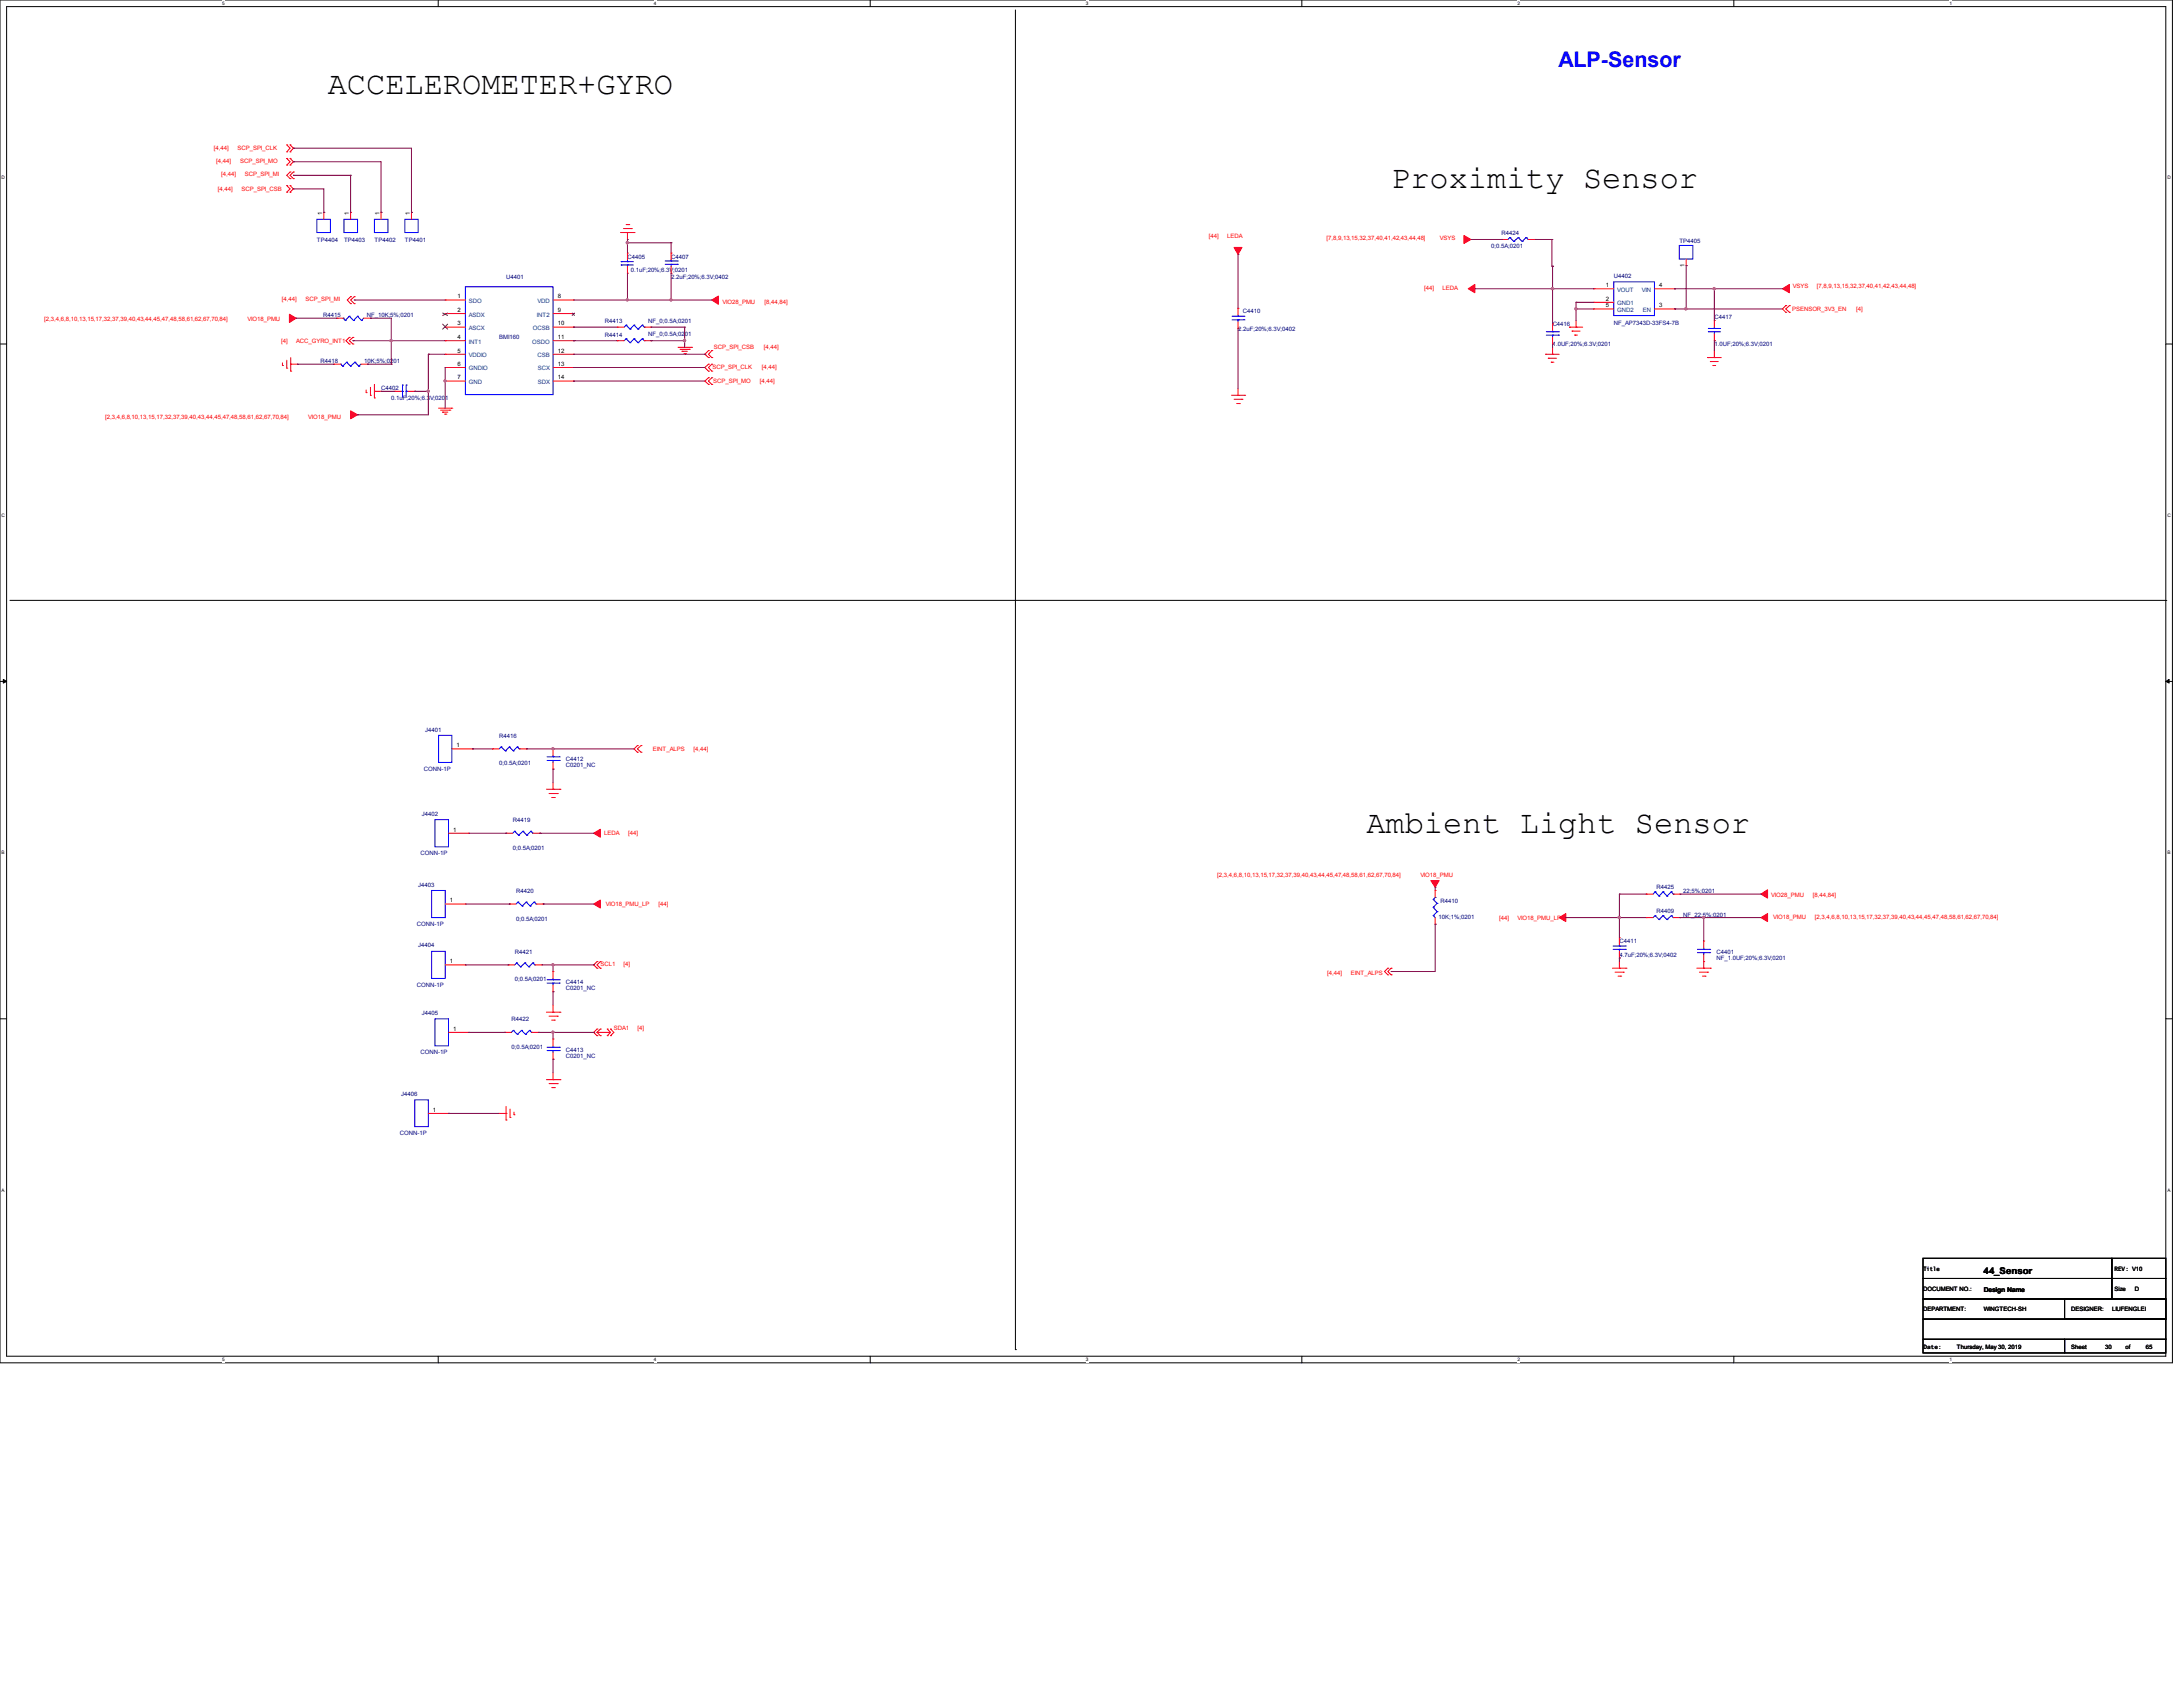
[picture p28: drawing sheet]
<svg xmlns="http://www.w3.org/2000/svg" width="279mm" height="216mm" viewBox="0 0 279 216" stroke-linecap="round" stroke-linejoin="round" font-family="sans-serif">
<defs><g id="words">
<g font-size="4.1">
<text x="42" y="12">ACCELEROMETER+GYRO</text>
<text x="178.1" y="24">Proximity Sensor</text>
<text x="174.9" y="106.6">Ambient Light Sensor</text>
</g>
<text font-size="2.8" fill="#00f" x="199.5" y="8.6">ALP-Sensor</text>
<text font-size="1.2" x="253.9" y="163">44_Sensor</text>
<g font-size=".8" fill="#f00">
<text x="27.3" y="19.2">[4,44]</text>
<text x="27.7" y="20.9">[4,44]</text>
<text x="28.3" y="22.6">[4,44]</text>
<text x="30.4" y="19.2">SCP_SPI_CLK</text>
<text x="30.7" y="20.9">SCP_SPI_MO</text>
<text x="31.3" y="22.6">SCP_SPI_MI</text>
<text x="27.9" y="24.4">[4,44]</text>
<text x="30.9" y="24.4">SCP_SPI_CSB</text>
<text x="154.7" y="30.4">[44]</text>
<text x="157.1" y="30.4">LEDA</text>
<text x="169.8" y="30.8">[7,8,9,13,15,32,37,40,41,42,43,44,48]</text>
<text x="184.3" y="30.8">VSYS</text>
<text x="5.7" y="41">[2,3,4,6,8,10,13,15,17,32,37,39,40,43,44,45,47,48,58,61,62,67,70,84]</text>
<text x="31.7" y="41">VIO18_PMU</text>
<text x="36.1" y="38.5">[4,44]</text>
<text x="39.1" y="38.5">SCP_SPI_MI</text>
<text x="92.5" y="38.9">VIO28_PMU</text>
<text x="97.8" y="38.9">[8,44,84]</text>
<text x="182.3" y="37.1">[44]</text>
<text x="184.6" y="37.1">LEDA</text>
<text x="229.4" y="39.8">PSENSOR_3V3_EN</text>
<text x="229.5" y="36.9">VSYS</text>
<text x="232.6" y="36.9">[7,8,9,13,15,32,37,40,41,42,43,44,48]</text>
<text x="237.6" y="39.8">[4]</text>
<text x="36" y="43.9">[4]</text>
<text x="37.9" y="43.9">ACC_GYRO_INT1</text>
<text x="91.2" y="47.2">SCP_SPI_CLK</text>
<text x="91.4" y="44.7">SCP_SPI_CSB</text>
<text x="97.5" y="47.2">[4,44]</text>
<text x="97.8" y="44.7">[4,44]</text>
<text x="13.5" y="53.6">[2,3,4,6,8,10,13,15,17,32,37,39,40,43,44,45,47,48,58,61,62,67,70,84]</text>
<text x="39.5" y="53.6">VIO18_PMU</text>
<text x="91.3" y="49">SCP_SPI_MO</text>
<text x="97.2" y="49">[4,44]</text>
<text x="83.6" y="96.1">EINT_ALPS</text>
<text x="88.8" y="96.1">[4,44]</text>
<text x="77.3" y="106.8">LEDA</text>
<text x="80.4" y="106.8">[44]</text>
<text x="155.8" y="112.2">[2,3,4,6,8,10,13,15,17,32,37,39,40,43,44,45,47,48,58,61,62,67,70,84]</text>
<text x="181.8" y="112.2">VIO18_PMU</text>
<text x="77.6" y="116">VIO18_PMU_LP</text>
<text x="84.3" y="116">[44]</text>
<text x="191.9" y="117.7">[44]</text>
<text x="194.2" y="117.7">VIO18_PMU_LP</text>
<text x="226.7" y="114.8">VIO28_PMU</text>
<text x="227" y="117.6">VIO18_PMU</text>
<text x="232" y="114.8">[8,44,84]</text>
<text x="232.3" y="117.6">[2,3,4,6,8,10,13,15,17,32,37,39,40,43,44,45,47,48,58,61,62,67,70,84]</text>
<text x="76.8" y="123.6">SCL1</text>
<text x="79.8" y="123.6">[4]</text>
<text x="169.9" y="124.8">[4,44]</text>
<text x="172.9" y="124.8">EINT_ALPS</text>
<text x="78.6" y="131.8">SDA1</text>
<text x="81.6" y="131.8">[4]</text>
</g>
<g font-size=".8">
<text x="41.2" y="27.5" transform="rotate(-90 41.2 27.5)">1</text>
<text x="44.7" y="27.5" transform="rotate(-90 44.7 27.5)">1</text>
<text x="48.6" y="27.5" transform="rotate(-90 48.6 27.5)">1</text>
<text x="52.5" y="27.5" transform="rotate(-90 52.5 27.5)">1</text>
<text x="215.6" y="34.2" transform="rotate(-90 215.6 34.2)">1</text>
<text x="58.6" y="38.2">1</text>
<text x="58.6" y="39.9">2</text>
<text x="58.6" y="41.7">3</text>
<text x="71.4" y="39.9">9</text>
<text x="71.4" y="41.7">10</text>
<text x="71.4" y="38.2">8</text>
<text x="205.5" y="36.7">1</text>
<text x="205.5" y="38.5">2</text>
<text x="205.5" y="39.3">5</text>
<text x="212.4" y="39.3">3</text>
<text x="212.4" y="36.7">4</text>
<text x="58.6" y="43.4">4</text>
<text x="58.6" y="45.1">5</text>
<text x="58.6" y="46.8">6</text>
<text x="71.4" y="43.4">11</text>
<text x="71.4" y="46.8">13</text>
<text x="71.4" y="45.1">12</text>
<text x="58.6" y="48.6">7</text>
<text x="71.4" y="48.6">14</text>
<text x="58.4" y="95.6">1</text>
<text x="58" y="106.4">1</text>
<text x="57.6" y="115.5">1</text>
<text x="57.6" y="123.3">1</text>
<text x="58" y="131.9">1</text>
<text x="55.4" y="142.3">1</text>
<text x="246.1" y="165.2">DOCUMENT NO.:</text>
<text x="246.1" y="167.8">DEPARTMENT:</text>
<text x="246.2" y="162.6">Title</text>
<text x="253.9" y="167.8">WINGTECH-SH</text>
<text x="253.9" y="165.3">Design Name</text>
<text x="265.1" y="167.8">DESIGNER:</text>
<text x="270.3" y="167.8">LIUFENGLEI</text>
<text x="270.6" y="162.6">REV: V10</text>
<text x="270.7" y="165.2">Size</text>
<text x="273.2" y="165.2">D</text>
<text x="246.2" y="172.6">Date:</text>
<text x="250.5" y="172.6">Thursday, May 30, 2019</text>
<text x="265.1" y="172.6">Sheet</text>
<text x="269.4" y="172.6">30</text>
<text x="272.1" y="172.6">of</text>
<text x="274.6" y="172.6">65</text>
</g>
<g font-size=".8" fill="#000080">
<text x="40.6" y="31">TP4404</text>
<text x="44" y="31">TP4403</text>
<text x="47.9" y="31">TP4402</text>
<text x="51.8" y="31">TP4401</text>
<text x="64.8" y="35.7">U4401</text>
<text x="80.3" y="33.1">C4405</text>
<text x="80.7" y="34.8">0.1uF;20%;6.3V;0201</text>
<text x="85.9" y="33.1">C4407</text>
<text x="85.9" y="35.7">2.2uF;20%;6.3V;0402</text>
<text x="190.8" y="31.8">0;0.5A;0201</text>
<text x="192.2" y="30.1">R4424</text>
<text x="206.6" y="35.5">U4402</text>
<text x="214.9" y="31.1">TP4405</text>
<text x="41.4" y="40.6">R4415</text>
<text x="47" y="40.6">NF_10K;5%;0201</text>
<text x="77.4" y="41.4">R4413</text>
<text x="83" y="41.3">NF_0;0.5A;0201</text>
<text x="159.1" y="40">C4410</text>
<text x="198.7" y="41.7">C4416</text>
<text x="206.6" y="41.7">NF_AP7343D-33FS4-7B</text>
<text x="219.4" y="40.9">C4417</text>
<text x="41" y="46.5">R4418</text>
<text x="46.6" y="46.5">10K;5%;0201</text>
<text x="63.9" y="43.4">BMI160</text>
<text x="77.4" y="43.1">R4414</text>
<text x="83" y="43">NF_0;0.5A;0201</text>
<text x="158.5" y="42.3">2.2uF;20%;6.3V;0402</text>
<text x="198.7" y="44.3">1.0UF;20%;6.3V;0201</text>
<text x="219.4" y="44.3">1.0UF;20%;6.3V;0201</text>
<text x="48.8" y="49.9">C4402</text>
<text x="50.1" y="51.2">0.1uF;20%;6.3V;0201</text>
<text x="54.4" y="93.6">J4401</text>
<text x="63.9" y="94.4">R4416</text>
<text x="54.2" y="98.6">CONN-1P</text>
<text x="63.9" y="98">0;0.5A;0201</text>
<text x="72.4" y="97.4">C4412</text>
<text x="72.4" y="98.2">C0201_NC</text>
<text x="54" y="104.4">J4402</text>
<text x="65.6" y="105.2">R4419</text>
<text x="53.5" y="113.5">J4403</text>
<text x="53.8" y="109.4">CONN-1P</text>
<text x="65.6" y="108.8">0;0.5A;0201</text>
<text x="212" y="113.8">R4425</text>
<text x="53.3" y="118.5">CONN-1P</text>
<text x="66" y="114.3">R4420</text>
<text x="66" y="117.8">0;0.5A;0201</text>
<text x="184.1" y="117.6">10K;1%;0201</text>
<text x="184.4" y="115.6">R4410</text>
<text x="212" y="116.8">R4409</text>
<text x="215.4" y="114.3">22;5%;0201</text>
<text x="215.4" y="117.3">NF_22;5%;0201</text>
<text x="53.5" y="121.2">J4404</text>
<text x="65.9" y="122">R4421</text>
<text x="65.9" y="125.6">0;0.5A;0201</text>
<text x="72.4" y="125.9">C4414</text>
<text x="207.3" y="120.7">C4411</text>
<text x="207.3" y="122.5">4.7uF;20%;6.3V;0402</text>
<text x="219.7" y="122">C4401</text>
<text x="219.7" y="122.8">NF_1.0UF;20%;6.3V;0201</text>
<text x="53.3" y="126.3">CONN-1P</text>
<text x="54" y="129.9">J4405</text>
<text x="65.5" y="130.7">R4422</text>
<text x="72.4" y="126.7">C0201_NC</text>
<text x="53.8" y="134.9">CONN-1P</text>
<text x="65.5" y="134.2">0;0.5A;0201</text>
<text x="72.4" y="134.6">C4413</text>
<text x="72.4" y="135.3">C0201_NC</text>
<text x="51.4" y="140.3">J4406</text>
<text x="51.2" y="145.3">CONN-1P</text>
</g>
<g font-size=".8" fill="#004080">
<text x="60" y="38.8">SDO</text>
<text x="60" y="40.5">ASDX</text>
<text x="68.7" y="40.5">INT2</text>
<text x="68.8" y="38.8">VDD</text>
<text x="207" y="37.3">VOUT</text>
<text x="207" y="39.1">GND1</text>
<text x="207" y="39.9">GND2</text>
<text x="210.2" y="37.3">VIN</text>
<text x="210.3" y="39.9">EN</text>
<text x="60" y="42.2">ASCX</text>
<text x="60" y="44">INT1</text>
<text x="60" y="45.7">VDDIO</text>
<text x="60" y="47.4">GNDIO</text>
<text x="68.1" y="44">OSDO</text>
<text x="68.2" y="42.2">OCSB</text>
<text x="68.8" y="45.7">CSB</text>
<text x="68.8" y="47.4">SCX</text>
<text x="60" y="49.1">GND</text>
<text x="68.8" y="49.1">SDX</text>
</g>
<g font-size=".6">
<text x="28.4" y=".6">5</text>
<text x="83.7" y=".6">4</text>
<text x="139" y=".6">3</text>
<text x="194.2" y=".6">2</text>
<text x="249.5" y=".6">1</text>
<text x=".2" y="22.9">D</text>
<text x="277.4" y="22.9">D</text>
<text x=".2" y="66.1">C</text>
<text x="277.4" y="66.1">C</text>
<text x=".2" y="109.3">B</text>
<text x="277.4" y="109.3">B</text>
<text x=".2" y="152.5">A</text>
<text x="277.4" y="152.5">A</text>
<text x="28.4" y="174.2">5</text>
<text x="83.7" y="174.2">4</text>
<text x="139" y="174.2">3</text>
<text x="194.2" y="174.2">2</text>
<text x="249.5" y="174.2">1</text>
</g>
</g></defs>
<path d="M0 0h278v174.4h-278zM.8 .8h276.4v172.8h-276.4z" fill="none" stroke="#000" stroke-width=".13"/>
<g fill="#fff">
<path d="M28.4 .1h.3v.7h-.3z"/>
<path d="M28.4 173.7h.3v.6h-.3z"/>
</g>
<path d="M56.1 0v.8M56.1 173.6v.8" fill="none" stroke="#000" stroke-width=".13"/>
<g fill="#fff">
<path d="M83.7 .1h.3v.7h-.3z"/>
<path d="M83.7 173.7h.3v.6h-.3z"/>
</g>
<path d="M111.4 0v.8M111.4 173.6v.8" fill="none" stroke="#000" stroke-width=".13"/>
<g fill="#fff">
<path d="M139 .1h.3v.7h-.3z"/>
<path d="M139 173.7h.3v.6h-.3z"/>
</g>
<path d="M166.6 0v.8M166.6 173.6v.8" fill="none" stroke="#000" stroke-width=".13"/>
<g fill="#fff">
<path d="M194.2 .1h.3v.7h-.3z"/>
<path d="M194.2 173.7h.3v.6h-.3z"/>
</g>
<path d="M221.9 0v.8M221.9 173.6v.8" fill="none" stroke="#000" stroke-width=".13"/>
<g fill="#fff">
<path d="M249.5 .1h.3v.7h-.3z"/>
<path d="M249.5 173.7h.3v.6h-.3z"/>
<path d="M.2 22.4h.4v.7h-.4z"/>
<path d="M277.4 22.4h.4v.7h-.4z"/>
<path d="M.2 65.6h.4v.7h-.4z"/>
<path d="M277.4 65.6h.4v.7h-.4z"/>
</g>
<path d="M0 44h.8M277.2 44h.8" fill="none" stroke="#000" stroke-width=".13"/>
<g fill="#fff">
<path d="M.2 108.8h.4v.7h-.4z"/>
<path d="M277.4 108.8h.4v.7h-.4z"/>
</g>
<path d="M0 87.2h.8M277.2 87.2h.8" fill="none" stroke="#000" stroke-width=".13"/>
<path d="M.4 87l.4 .2-.4 .2zM277.2 87.2l.4-.2v.4z" fill="#000" stroke="#000" stroke-width=".13"/>
<g fill="#fff">
<path d="M.2 152h.4v.7h-.4z"/>
<path d="M277.4 152h.4v.7h-.4z"/>
</g>
<g fill="none" stroke="#000" stroke-width=".13">
<path d="M130 1.3v171.4M1.3 76.8h275.9M277.2 76.8h.1M0 130.4h.8M277.2 130.4h.8M130 172.7h.1M246.1 171.4h18.1v1.7h-18.1zM246.1 168.8h31.1v2.6h-31.1zM246.1 166.2h31.1v2.6h-31.1zM246.1 161h24.2v2.6h-24.2zM246.1 163.6h24.2v2.6h-24.2zM264.2 171.4h13v1.7h-13z"/>
<path d="M264.2 166.2h13v2.6h-13zM270.3 161h6.9v2.6h-6.9zM270.3 163.6h6.9v2.6h-6.9z"/>
</g>
<g fill="none" stroke="#f00" stroke-width=".13">
<path d="M36.7 18.5l.4 .5-.4 .4M36.7 18.5h.1M36.7 19.4h.1M37.1 19.4h.1M37.1 18.5h.1M37.1 18.5l.4 .5-.4 .4M36.7 20.3l.4 .4-.4 .4M36.7 23.7l.4 .5-.4 .4M36.7 20.3h.1M36.7 21.1h.1M36.7 23.7h.1M36.7 24.6h.1"/>
<path d="M37.1 21.1h.1M37.1 20.3h.1M37.1 22.9h.1M37.1 22h.1M37.1 24.6h.1M37.1 23.7h.1M37.1 22l-.4 .4 .4 .5M37.1 20.3l.4 .4-.4 .4M37.1 23.7l.4 .5-.4 .4M37.5 22l-.4 .4 .4 .5M37.5 22.9h.1M37.5 22h.1"/>
<path d="M41.4 27.2h.1M41.4 27.2v.9M44.9 38.9h.1M44.9 38h.1M44.9 27.2h.1M44.9 27.2v.9M44.9 38l-.5 .4 .5 .5M45.3 38l-.4 .4 .4 .5M45.3 38.9h.1M45.3 38h.1M48.8 27.2h.1M48.8 27.2v.9"/>
<path d="M52.7 27.2h.1M52.7 27.2v.9M57 38.4h2.6M57 38.4h.1M70.8 38.4h2.6M73.4 38.4h.1M79.4 29.8h1.8M79.8 29.3h1M80.1 28.7h.4M80.3 29.8h.1M80.3 35h.1M80.3 32.4h.1"/>
<path d="M80.3 29.8v.8M80.3 32.4v.8M80.3 34.1v.9M80.5 28.7h.1M80.8 29.3h.1M81.2 29.8h.1M85.9 32.4h.1M85.9 35h.1M85.9 32.4v.8M85.9 34.1v.9M158.5 39.5h.1M158.5 39.5v.8"/>
<path d="M192.2 30.6h.1M192.2 30.6h.8M195.6 30.6h.9M196.5 30.6h.1M204 37h.1M204 38.7h.1M204 39.5h.1M204 37h2.5M204 38.7h2.5M204 39.5h2.5M211.8 37h2.5M211.8 39.5h2.5"/>
<path d="M214.3 39.5h.1M214.3 37h.1M215.8 34h.1M215.8 33.1v.9M228.6 39.1l-.5 .4 .5 .5M228.6 40h.1M228.6 39.1h.1M229 39.1l-.4 .4 .4 .5M229 39.1h.1M229 40h.1M36.2 46.8h.1M36.2 46.4v.4"/>
<path d="M36.7 47.1h.1M36.7 46.1v1M37.2 46.6h.9M37.2 46.6h.1M37.2 47.5h.1M37.2 45.8v1.7M42.7 46.6h.9M42.7 46.6h.1M43.1 40.7h.8M43.1 40.7h.1M44.7 43.2l-.4 .4 .4 .4M44.7 44h.1"/>
<path d="M44.7 43.2h.1M45.2 44h.1M45.2 43.2h.1M45.2 43.2l-.5 .4 .5 .4M46.2 46.6h.8M46.5 40.7h.9M46.9 50.2h.1M46.9 49.9v.3M47 46.6h.1M47.4 50.6h.1M47.4 40.7h.1M47.4 49.6v1"/>
<path d="M47.9 50.1h.1M47.9 50.9h.1M47.9 49.2v1.7M47.9 50.1h.9M50.5 50.1h.9M50.5 50.1h.1M52.2 50.1h.9M53.1 50.1h.1M56.1 52.2h1.7M56.4 52.5h1.2M56.6 52.7h.7M56.6 52.7h.1"/>
<path d="M56.9 53h.2M57 41.9h2.6M57 45.3h2.6M57 40.1h2.6M57 43.6h2.6M57 47h2.6M57 48.8h2.6M57 40.1h.1M57 41.9h.1M57 43.6h.1M57 45.3h.1M57 47h.1"/>
<path d="M57 48.8h.1M57.1 53h.1M57.6 52.5h.1M57.8 52.2h.1M70.8 41.9h2.6M70.8 45.3h2.6M70.8 40.1h2.6M70.8 43.6h2.6M70.8 47h2.6M70.8 48.8h2.6M73.4 43.6h.1M73.4 41.9h.1"/>
<path d="M73.4 40.1h.1M73.4 45.3h.1M73.4 47h.1M73.4 48.8h.1M79 41.9h.1M79 43.6h.1M79 41.9h.9M79 43.6h.9M82.5 41.9h.8M82.5 43.6h.8M83.3 41.9h.1M83.3 43.6h.1"/>
<path d="M86.8 44.4h1.7M87 44.7h1.2M87.3 45h.7M87.3 45h.1M87.5 45.3h.2M87.7 45.3h.1M88.2 44.7h.1M88.5 44.4h.1M90.7 44.9l-.5 .4 .5 .5M90.7 46.6l-.5 .4 .5 .5M90.7 48.3l-.5 .5 .5 .4M90.7 45.8h.1"/>
<path d="M90.7 44.9h.1M90.7 47.5h.1M90.7 46.6h.1M90.7 49.2h.1M90.7 48.3h.1M91.1 44.9h.1M91.1 45.8h.1M91.1 46.6h.1M91.1 47.5h.1M91.1 48.3h.1M91.1 49.2h.1M91.1 44.9l-.4 .4 .4 .5"/>
<path d="M91.1 46.6l-.4 .4 .4 .5M91.1 48.3l-.4 .5 .4 .4M157.6 50.6h1.7M157.9 51.1h1.1M158.3 51.6h.3M158.5 50.6h.1M158.5 42h.1M158.5 41.2v.8M158.5 49.7v.9M158.6 51.6h.1M159 51.1h.1M159.3 50.6h.1"/>
<path d="M197.8 45.3h1.8M197.8 45.3h.1M198.2 45.8h.1M198.2 45.8h1M198.5 46.4h.1M198.5 46.4h.4M198.7 45.3h.1M198.7 41.4h.1M198.7 44h.1M198.7 41.4v.9M198.7 43.2v.8M198.7 44.4v.9"/>
<path d="M200.9 41.9h1.7M200.9 41.9h.1M201.2 42.4h.1M201.2 42.4h1M201.5 42.9h.1M201.5 42.9h.4M201.7 41.9h.1M201.7 41v.9M218.6 45.8h1.7M218.6 45.8h.1M218.9 46.3h.1M218.9 46.3h1"/>
<path d="M219.2 46.8h.1M219.2 46.8h.4M219.4 45.8h.1M219.4 41h.1M219.4 43.6h.1M219.4 41v.9M219.4 42.7v.9M219.4 44.9v.9M57.8 95.8h2.7M60.5 95.8h.1M63 95.8h.1M63 95.8h.9"/>
<path d="M66.5 95.8h.9M67.4 95.8h.1M70.8 95.8h.1M70.8 98.4h.1M70.8 95.8v.9M70.8 97.6v.8M81.6 95.4l-.4 .4 .4 .5M81.6 96.3h.1M81.6 95.4h.1M82 95.4h.1M82 96.3h.1M82 95.4l-.4 .4 .4 .5"/>
<path d="M57 115.7h2.6M57.4 106.6h2.6M59.6 115.7h.1M60 106.6h.1M64.8 106.6h.8M64.8 106.6h.1M65.2 115.7h.8M65.2 115.7h.1M68.2 106.6h.9M68.6 115.7h.9M69.1 106.6h.1M69.5 115.7h.1"/>
<path d="M69.9 101h1.8M70.3 101.6h1M70.6 102.1h.4M70.8 101h.1M70.8 100.2v.8M71 102.1h.1M71.3 101.6h.1M71.7 101h.1M183.7 118.3h.1M183.7 114h.1M183.7 114v.9M183.7 117.4v.9"/>
<path d="M210.7 114.4h.1M210.7 117.4h.1M210.7 114.4h.9M210.7 117.4h.9M214.2 114.4h.8M214.2 117.4h.8M215 114.4h.1M215 117.4h.1M57 123.5h2.6M57.4 132.1h2.6M59.6 123.5h.1M60 132.1h.1"/>
<path d="M64.6 132.1h.1M64.6 132.1h.8M65 123.5h.9M65 123.5h.1M68 132.1h.9M68.5 123.5h.8M68.9 132.1h.1M69.3 123.5h.1M69.9 138.2h1.8M69.9 129.5h1.8M70.3 138.7h1M70.3 130h1"/>
<path d="M70.6 139.2h.4M70.6 130.6h.4M70.8 138.2h.1M70.8 129.5h.1M70.8 124.3h.1M70.8 126.9h.1M70.8 133h.1M70.8 135.6h.1M70.8 124.3v.9M70.8 126.1v.8M70.8 128.7v.8M70.8 133v.9"/>
<path d="M70.8 134.7v.9M70.8 137.3v.9M71 139.2h.1M71 130.6h.1M71.3 138.7h.1M71.3 130h.1M71.7 138.2h.1M71.7 129.5h.1M76.4 123.1l-.4 .4 .4 .4M76.4 131.7l-.4 .4 .4 .4M76.4 132.1h1.7M76.4 123.1h.1"/>
<path d="M76.4 123.9h.1M76.4 131.7h.1M76.4 132.5h.1M76.4 132.1h.1M76.4 132.1l.4 .4M76.8 123.9h.1M76.8 123.1h.1M76.8 132.5h.1M76.8 131.7h.1M76.8 123.1l-.4 .4 .4 .4M76.8 131.7l-.4 .4M77.7 131.7l.4 .4"/>
<path d="M77.7 132.5h.1M77.7 131.7h.1M78.1 131.7l.5 .4-.5 .4M78.1 132.5h.1M78.1 131.7h.1M78.1 132.1l-.4 .4M177.6 124.8h.1M177.6 123.9h.1M177.6 123.9l-.4 .4 .4 .5M178.1 123.9l-.5 .4 .5 .5M178.1 124.8h.1M178.1 123.9h.1"/>
<path d="M206.4 123.9h1.7M206.7 124.4h1.1M207.1 124.9h.3M207.3 123.9h.1M207.3 120h.1M207.3 122.6h.1M207.3 120v.9M207.3 121.8v.8M207.3 123.1v.8M207.4 124.9h.1M207.8 124.4h.1M208.1 123.9h.1"/>
<path d="M217.2 123.9h1.7M217.5 124.4h1.1M217.9 124.9h.3M218.1 123.9h.1M218.1 120.4h.1M218.1 123.1h.1M218.1 120.4v.9M218.1 122.2v1.7M218.2 124.9h.1M218.6 124.4h.1M218.9 123.9h.1M54.8 142.5h2.6"/>
<path d="M57.4 142.5h.1M63.9 142.5h.9M64.8 142.5h.1M64.8 143.3h.1M64.8 141.6v1.7M65.3 143h.1M65.3 141.9v1.1M65.8 142.7h.1M65.8 142.3v.4"/>
</g>
<g fill="#f00" stroke="#f00" stroke-width=".13">
<path d="M157.9 31.7h1.1l-.5 .9z" fill-rule="evenodd"/>
<path d="M183.1 112.7h1.1l-.5 .8z" fill-rule="evenodd"/>
<path d="M225.4 117.4l.8-.5v1z" fill-rule="evenodd"/>
<path d="M91.1 38.4l.8-.5v1z" fill-rule="evenodd"/>
<path d="M37 40.2l.9 .5-.9 .6z" fill-rule="evenodd"/>
<path d="M44.9 52.6l.9 .5-.9 .5z" fill-rule="evenodd"/>
<path d="M76 106.6l.8-.5v1z" fill-rule="evenodd"/>
<path d="M76 115.7l.8-.5v1z" fill-rule="evenodd"/>
<path d="M199.6 117.4l.8-.5v1z" fill-rule="evenodd"/>
<path d="M187.9 37l.9-.6v1.1z" fill-rule="evenodd"/>
<path d="M228.1 37l.9-.6v1.1z" fill-rule="evenodd"/>
<path d="M187.4 30.1l.9 .5-.9 .6z" fill-rule="evenodd"/>
<path d="M225.4 114.4l.8-.5v1z" fill-rule="evenodd"/>
</g>
<g fill="none" stroke="#00f" stroke-width=".13">
<path d="M40.6 28.1h1.7v1.7h-1.7zM44 28.1h1.8v1.7h-1.8zM47.9 28.1h1.8v1.7h-1.8zM51.8 28.1h1.7v1.7h-1.7zM59.6 36.7h11.2v13.8h-11.2zM79.5 33.5h.1M79.5 33.9h.1M79.5 33.5h1.6M79.5 33.9h1.6M80.3 33.9h.1M80.3 33.5h.1M80.3 33.2v.3"/>
<path d="M80.3 33.9v.2M85.1 33.8h1.6M85.1 33.4h1.6M85.9 33.4h.1M85.9 33.8h.1M85.9 33.2v.2M85.9 33.8v.3M86.7 33.8h.1M86.7 33.4h.1M193.3 30.4h.1M193.3 30.4l.5 .5M193.3 30.4l-.3 .2"/>
<path d="M193.8 30.9h.1M194.3 30.4h.1M194.3 30.4l.5 .5M194.3 30.4l-.5 .5M194.8 30.9h.1M195.3 30.4l-.5 .5M195.3 30.4h.1M195.3 30.4l.3 .2M195.6 30.6h.1M206.5 36.1h5.3v4.3h-5.3zM214.9 31.4h1.8v1.7h-1.8zM43.6 46.6h.1"/>
<path d="M43.6 46.6l.3 .3M43.9 46.9h.1M43.9 40.7h.1M43.9 40.7l.3 .3M44.2 41h.1M44.4 46.4l.5 .5M44.4 46.4h.1M44.4 46.4l-.5 .5M44.7 40.5l.6 .5M44.7 40.5h.1M44.7 40.5l-.5 .5M44.9 46.9h.1"/>
<path d="M45.3 41h.1M45.4 46.4h.1M45.4 46.4l-.5 .5M45.4 46.4l.5 .5M45.8 40.5h.1M45.8 40.5l-.5 .5M45.8 40.5l.5 .5M45.9 46.9h.1M46.2 46.6l-.3 .3M46.3 41h.1M46.5 40.7l-.2 .3M51.4 50.1h.1"/>
<path d="M51.5 50.1h.1M51.5 49.3h.1M51.5 49.3v1.5M52 49.3h.1M52 50.1h.1M52 49.3v1.5M52 50.1h.2M80.1 41.6l-.2 .3M80.1 43.3l-.2 .3M80.1 41.6h.1M80.1 43.3h.1M80.1 41.6l.5 .5"/>
<path d="M80.1 43.3l.5 .6M80.6 42.1h.1M80.6 43.9h.1M81.2 41.6h.1M81.2 43.3h.1M81.2 41.6l.5 .5M81.2 43.3l.5 .6M81.2 41.6l-.6 .5M81.2 43.3l-.6 .6M81.7 42.1h.1M81.7 43.9h.1M82.2 41.6h.1"/>
<path d="M82.2 43.3h.1M82.2 41.6l.3 .3M82.2 43.3l.3 .3M82.2 41.6l-.5 .5M82.2 43.3l-.5 .6M82.5 41.9h.1M82.5 43.6h.1M157.7 40.9h1.5M157.7 40.5h1.5M158.5 40.5h.1M158.5 40.9h.1M158.5 40.3v.2"/>
<path d="M158.5 40.9v.3M159.2 40.9h.1M159.2 40.5h.1M197.9 42.9h1.6M197.9 42.5h1.6M198.7 42.5h.1M198.7 42.9h.1M198.7 42.3v.2M198.7 42.9v.3M199.5 42.9h.1M199.5 42.5h.1M218.7 42.5h.1"/>
<path d="M218.7 42h.1M218.7 42.5h1.5M218.7 42h1.5M219.4 42h.1M219.4 42.5h.1M219.4 41.9v.1M219.4 42.5v.2M56.1 94.1h1.7v3.5h-1.7zM64.1 95.6l-.2 .2M64.1 95.6h.1M64.1 95.6l.6 .5M64.7 96.1h.1"/>
<path d="M65.2 95.6l-.5 .5M65.2 95.6h.1M65.2 95.6l.5 .5M65.7 96.1h.1M66.2 95.6h.1M66.2 95.6l.3 .2M66.2 95.6l-.5 .5M66.5 95.8h.1M70 97.3h1.6M70 96.9h1.6M70.8 96.9h.1M70.8 97.3h.1"/>
<path d="M70.8 96.7v.2M70.8 97.3v.3M71.6 97.3h.1M71.6 96.9h.1M55.2 114h1.8v3.4h-1.8zM55.7 104.9h1.7v3.5h-1.7zM65.9 106.4l-.3 .2M65.9 106.4h.1M65.9 106.4l.5 .5M66.3 115.4l-.3 .3M66.3 115.4h.1M66.3 115.4l.5 .6"/>
<path d="M66.4 106.9h.1M66.8 116h.1M66.9 106.4h.1M66.9 106.4l.5 .5M66.9 106.4l-.5 .5M67.4 115.4l-.6 .6M67.4 115.4h.1M67.4 115.4l.5 .6M67.4 106.9h.1M67.9 116h.1M67.9 106.4l-.5 .5M67.9 106.4h.1"/>
<path d="M67.9 106.4l.3 .2M68.2 106.6h.1M68.4 115.4l-.5 .6M68.4 115.4h.1M68.4 115.4l.2 .3M68.6 115.7h.1M183.4 117.2l.3 .2M183.4 117.2h.1M183.4 116.1h.1M183.4 115.1h.1M183.4 116.1l.5 .6M183.4 115.1l.5 .5"/>
<path d="M183.7 114.9h.1M183.7 114.9l-.3 .2M183.9 116.7l-.5 .5M183.9 115.6l-.5 .5M183.9 116.7h.1M183.9 115.6h.1M211.8 114.1h.1M211.8 117.2h.1M211.8 114.1l.5 .6M211.8 117.2l.5 .5M211.8 114.1l-.2 .3M211.8 117.2l-.2 .2"/>
<path d="M212.3 114.7h.1M212.3 117.7h.1M212.9 114.1l-.6 .6M212.9 117.2l-.6 .5M212.9 114.1h.1M212.9 117.2h.1M212.9 114.1l.5 .6M212.9 117.2l.5 .5M213.4 114.7h.1M213.4 117.7h.1M213.9 114.1h.1M213.9 117.2h.1"/>
<path d="M213.9 114.1l.3 .3M213.9 117.2l.3 .2M213.9 114.1l-.5 .6M213.9 117.2l-.5 .5M214.2 114.4h.1M214.2 117.4h.1M55.2 121.8h1.8v3.4h-1.8zM55.7 130.4h1.7v3.5h-1.7zM65.7 131.9l-.3 .2M65.7 131.9h.1M65.7 131.9l.5 .5M66.1 123.2l-.2 .3"/>
<path d="M66.1 123.2h.1M66.1 123.2l.5 .5M66.2 132.4h.1M66.6 123.7h.1M66.8 131.9l-.6 .5M66.8 131.9h.1M66.8 131.9l.5 .5M67.2 123.2h.1M67.2 123.2l.5 .5M67.2 123.2l-.6 .5M67.3 132.4h.1M67.7 123.7h.1"/>
<path d="M67.8 131.9l-.5 .5M67.8 131.9h.1M67.8 131.9l.2 .2M68 132.1h.1M68.2 123.2l-.5 .5M68.2 123.2h.1M68.2 123.2l.3 .3M68.5 123.5h.1M70 125.8h1.6M70 125.4h1.6M70 134.5h1.6M70 134h1.6"/>
<path d="M70.8 125.4h.1M70.8 125.8h.1M70.8 134h.1M70.8 134.5h.1M70.8 125.2v.2M70.8 125.8v.3M70.8 133.9v.1M70.8 134.5v.2M71.6 125.8h.1M71.6 125.4h.1M71.6 134.5h.1M71.6 134h.1"/>
<path d="M206.5 121.5h1.5M206.5 121.1h1.5M207.3 121.1h.1M207.3 121.5h.1M207.3 120.9v.2M207.3 121.5v.3M208 121.5h.1M208 121.1h.1M217.3 121.9h1.5M217.3 121.5h1.5M218.1 121.5h.1M218.1 121.9h.1"/>
<path d="M218.1 121.3v.2M218.1 121.9v.3M218.8 121.9h.1M218.8 121.5h.1M53.1 140.8h1.7v3.4h-1.7z"/>
</g>
<path d="M56.6 40l.7 .4M56.6 41.5l.7 .7M57.3 40l-.7 .4M57.3 41.5l-.7 .7M73.2 40l.4 .4M73.6 40l-.4 .4" fill="none" stroke="#804000" stroke-width=".13"/>
<g fill="none" stroke="#800040" stroke-width=".13">
<path d="M37.5 19h15.2v8.2M37.5 19h.1M37.5 22.4h7.4M37.5 20.7h.1M37.5 22.4h.1M37.5 24.2h.1M37.5 24.2h3.9v3M37.5 20.7h11.3v6.5M41.4 27.2h.1M44.9 22.4h.1M44.9 22.4v4.8M45.3 38.4h.1"/>
<path d="M45.3 38.4h11.7M48.8 27.2h.1M52.7 27.2h.1M73.4 38.4h17.7M80.3 31.1h5.6M80.3 30.6h.1M80.3 31.1h.1M80.3 38.4h.1M80.3 30.6v1.8M80.3 35v3.4M85.9 31.1h.1M85.9 38.4h.1"/>
<path d="M85.9 31.1v1.3M85.9 35v3.4M91.1 38.4h.1M158.5 32.6h.1M158.5 32.6v6.9M188.3 30.6h3.9M188.8 37h15.2M192.2 30.6h.1M196.5 30.6h2.1M198.6 30.6h.1M198.6 34.1h.1M198.6 30.6v3.5"/>
<path d="M198.7 37h.1M198.7 34.1h.1M198.7 34.1v7.3M201.7 38.7h2.3M201.7 39.5h2.3M201.7 38.7h.1M201.7 39.5h.1M201.7 38.7v2.3M214.3 37h.1M214.3 39.5h.1M214.3 39.5h13.8M214.3 37h13.8"/>
<path d="M215.8 34h.1M215.8 39.5h.1M215.8 34v5.5M219.4 37h.1M219.4 37v4M37.9 40.7h.1M37.9 40.7h5.2M38.1 46.6h.1M38.1 46.6h4.6M45.2 43.6h.1M45.2 43.6h11.8M45.8 53.1h.1"/>
<path d="M47 46.6h3.1M47 46.6h.1M47.4 40.7h.1M47.4 40.7h2.7v5.9M48.8 50.1h1.7M48.8 50.1h.1M50.1 43.6h.1M50.1 46.6h.1M53.1 50.1h1.7M53.1 50.1h.1M54.8 45.3h.1M54.8 50.1h.1"/>
<path d="M54.8 45.3v7.8h-9M54.8 45.3h2.2M57 48.8h.1M57 47h.1M57 47v5.2M73.4 41.9h5.6M73.4 43.6h5.6M73.4 41.9h.1M73.4 43.6h.1M73.4 47h.1M73.4 48.8h.1M73.4 45.3h16.8"/>
<path d="M73.4 47h16.8M73.4 48.8h16.8M83.3 41.9h4.3M83.3 43.6h4.3M83.3 41.9h.1M83.3 43.6h.1M87.6 41.9h.1M87.6 43.6h.1M87.6 41.9v2.5M90.2 45.3h.1M158.5 42h.1M158.5 42v7.7"/>
<path d="M198.7 44h.1M198.7 44v.4M219.4 43.6h.1M219.4 43.6v1.3M60.5 95.8h2.5M60.5 95.8h.1M67.4 95.8h.1M67.4 95.8h13.8M70.8 95.8h.1M70.8 98.4h.1M70.8 98.4v1.8M59.6 115.7h5.6"/>
<path d="M60 106.6h4.8M64.8 106.6h.1M65.2 115.7h.1M69.1 106.6h6.9M69.1 106.6h.1M69.5 115.7h.1M69.5 115.7h6.5M183.7 118.3h.1M183.7 113.5h.1M183.7 113.5v.5M183.7 118.3v6h-5.6M200.4 117.4h.1"/>
<path d="M200.4 117.4h10.3M207.3 114.4h3.4M207.3 117.4h.1M207.3 114.4h.1M207.3 114.4v5.6M215 117.4h.1M215 114.4h10.4M215 117.4h10.4M218.1 117.4h.1M218.1 117.4v3M225.4 114.4h.1M59.6 123.5h5.4"/>
<path d="M60 132.1h4.6M64.6 132.1h.1M65 123.5h.1M68.9 132.1h7.1M69.3 123.5h6.7M70.8 135.6h.1M70.8 126.9h.1M70.8 123.5h.1M70.8 132.1h.1M70.8 123.5v.8M70.8 126.9v1.8M70.8 132.1v.9"/>
<path d="M70.8 135.6v1.7M76 123.5h.1M76 132.1h.1M178.1 124.3h.1M207.3 122.6h.1M207.3 122.6v.5M57.4 142.5h.1M57.4 142.5h6.5"/>
</g>
<g fill="#f0f" stroke="#f0f" stroke-width=".13">
<path d="M215.7 39.4h.2v.2h-.2z" fill-rule="evenodd"/>
<path d="M215.7 39.4h.2v.2h-.2z" fill-rule="evenodd"/>
<circle cx="207.2" cy="117.4" r=".15"/>
<circle cx="218" cy="117.4" r=".15"/>
<circle cx="87.6" cy="43.6" r=".15"/>
<circle cx="54.8" cy="50.1" r=".15"/>
<circle cx="57" cy="48.7" r=".15"/>
<circle cx="80.3" cy="31.1" r=".15"/>
<circle cx="80.3" cy="38.4" r=".15"/>
<circle cx="85.9" cy="38.4" r=".15"/>
<circle cx="70.8" cy="95.8" r=".15"/>
<circle cx="198.7" cy="36.9" r=".15"/>
<circle cx="219.4" cy="36.9" r=".15"/>
<circle cx="201.7" cy="39.5" r=".15"/>
<circle cx="70.8" cy="123.5" r=".15"/>
<circle cx="70.8" cy="132.1" r=".15"/>
<circle cx="50.1" cy="43.6" r=".15"/>
</g>
<use href="#words"/>
</svg>
